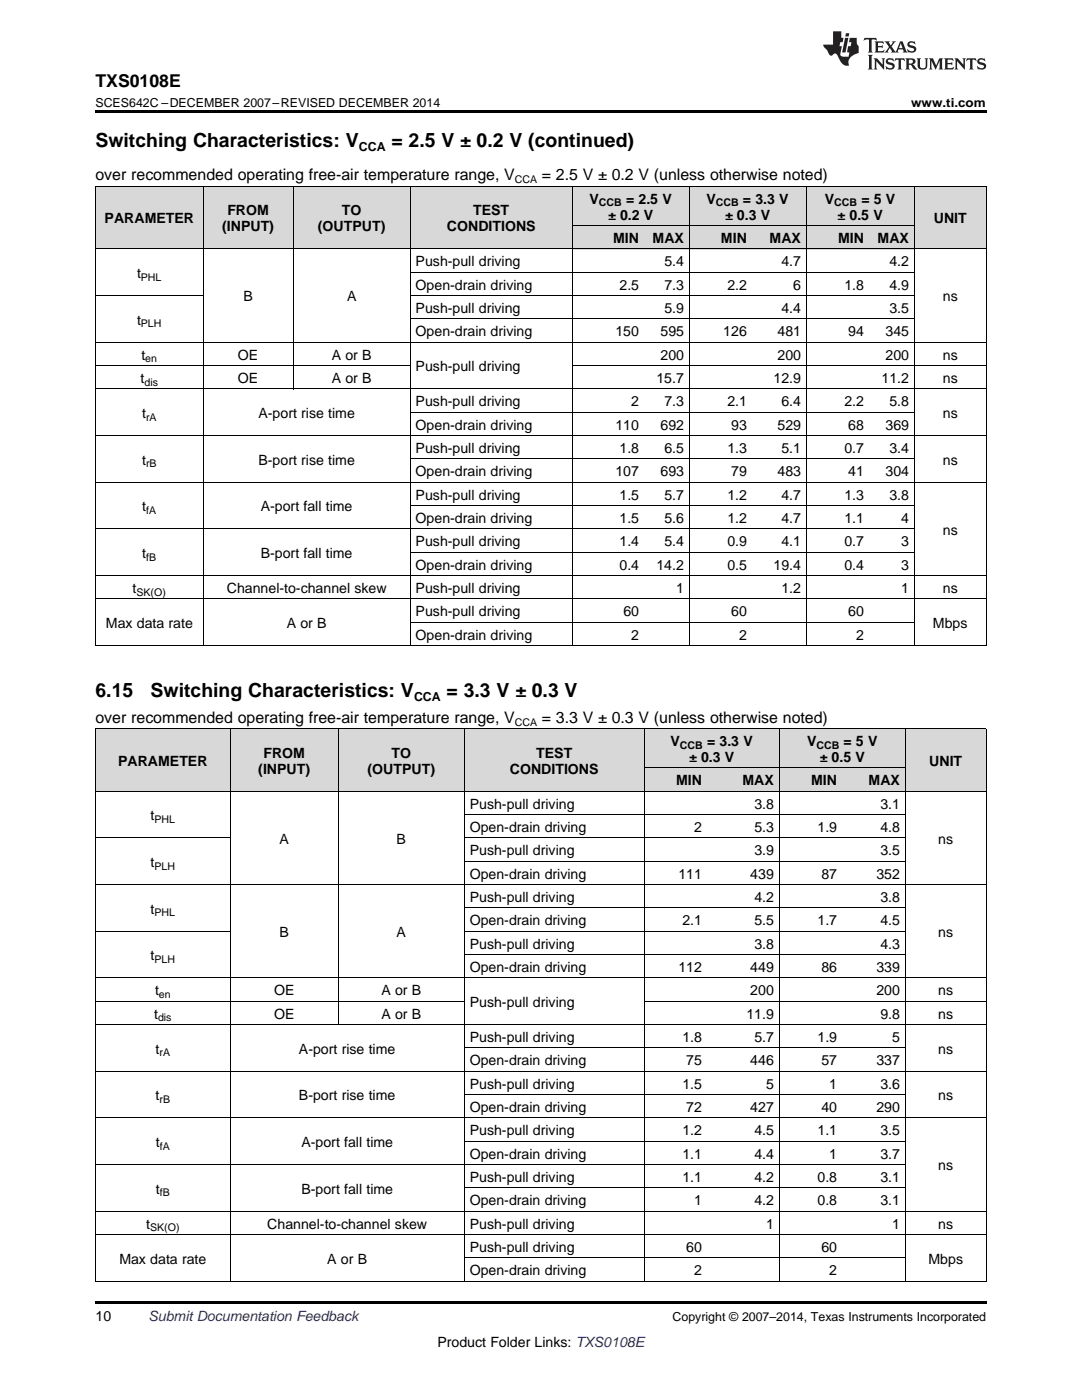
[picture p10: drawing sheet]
<svg xmlns="http://www.w3.org/2000/svg" width="216mm" height="279mm" viewBox="0 0 216 279" stroke-linecap="round" stroke-linejoin="round" font-family="sans-serif">
<defs><g id="words">
<g font-size="3.9">
<text x="19" y="29.3">Switching Characteristics: V</text>
<text x="78.1" y="29.3">= 2.5 V ± 0.2 V (continued)</text>
<text x="19" y="139.1">6.15</text>
<text x="30.1" y="139.1">Switching Characteristics: V</text>
<text x="89.1" y="139.1">= 3.3 V ± 0.3 V</text>
</g>
<text font-size="3.5" x="19" y="17.3">TXS0108E</text>
<g font-size="3.2">
<text x="19" y="36">over recommended operating free-air temperature range, V</text>
<text x="108.1" y="36">= 2.5 V ± 0.2 V (unless otherwise noted)</text>
<text x="19" y="144.2">over recommended operating free-air temperature range, V</text>
<text x="108.1" y="144.2">= 3.3 V ± 0.3 V (unless otherwise noted)</text>
</g>
<g font-size="2.8">
<text x="117.7" y="40.6">V</text>
<text x="124.9" y="40.6">= 2.5 V</text>
<text x="141" y="40.6">V</text>
<text x="148.2" y="40.6">=</text>
<text x="150.7" y="40.6">3.3 V</text>
<text x="164.6" y="40.6">V</text>
<text x="171.9" y="40.6">=</text>
<text x="174.4" y="40.6">5 V</text>
<text x="20.9" y="44.6">PARAMETER</text>
<text x="44.3" y="46.1">(INPUT)</text>
<text x="45.4" y="43">FROM</text>
<text x="63.4" y="46.1">(OUTPUT)</text>
<text x="68.2" y="43">TO</text>
<text x="89.2" y="46.1">CONDITIONS</text>
<text x="94.4" y="43">TEST</text>
<text x="121.4" y="43.8">± 0.2 V</text>
<text x="144.7" y="43.8">± 0.3</text>
<text x="151.8" y="43.8">V</text>
<text x="167.1" y="43.8">± 0.5</text>
<text x="174.3" y="43.8">V</text>
<text x="186.3" y="44.6">UNIT</text>
<text x="82.9" y="53.1">Push-pull driving</text>
<text x="122.3" y="48.5">MIN</text>
<text x="130.2" y="48.5">MAX</text>
<text x="132.6" y="53.1">5.4</text>
<text x="143.9" y="48.5">MIN</text>
<text x="153.6" y="48.5">MAX</text>
<text x="155.9" y="53.1">4.7</text>
<text x="167.2" y="48.5">MIN</text>
<text x="175.1" y="48.5">MAX</text>
<text x="177.5" y="53.1">4.2</text>
<text x="27.3" y="55.5">t</text>
<text x="82.9" y="57.8">Open-drain driving</text>
<text x="123.6" y="57.8">2.5</text>
<text x="132.6" y="57.8">7.3</text>
<text x="145.1" y="57.8">2.2</text>
<text x="158.3" y="57.8">6</text>
<text x="168.5" y="57.8">1.8</text>
<text x="177.5" y="57.8">4.9</text>
<text x="27.3" y="64.8">t</text>
<text x="48.6" y="60.1">B</text>
<text x="69.3" y="60.1">A</text>
<text x="82.9" y="62.4">Push-pull driving</text>
<text x="132.6" y="62.4">5.9</text>
<text x="155.9" y="62.4">4.4</text>
<text x="177.5" y="62.4">3.5</text>
<text x="188.1" y="60.1">ns</text>
<text x="28.2" y="71.8">t</text>
<text x="47.5" y="71.8">OE</text>
<text x="66.2" y="71.8">A or B</text>
<text x="82.9" y="67.1">Open-drain driving</text>
<text x="122.8" y="67.1">150</text>
<text x="131.8" y="67.1">595</text>
<text x="131.8" y="71.8">200</text>
<text x="144.3" y="67.1">126</text>
<text x="155.2" y="67.1">481</text>
<text x="155.2" y="71.8">200</text>
<text x="169.3" y="67.1">94</text>
<text x="176.7" y="67.1">345</text>
<text x="176.7" y="71.8">200</text>
<text x="188.1" y="71.8">ns</text>
<text x="28" y="76.4">t</text>
<text x="47.5" y="76.4">OE</text>
<text x="66.2" y="76.4">A or B</text>
<text x="82.9" y="74.1">Push-pull driving</text>
<text x="131" y="76.4">15.7</text>
<text x="154.3" y="76.4">12.9</text>
<text x="175.9" y="76.4">11.2</text>
<text x="188.1" y="76.4">ns</text>
<text x="28.4" y="83.4">t</text>
<text x="51.6" y="83.4">A-port rise time</text>
<text x="82.9" y="81.1">Push-pull driving</text>
<text x="125.9" y="81.1">2</text>
<text x="132.6" y="81.1">7.3</text>
<text x="145.1" y="81.1">2.1</text>
<text x="155.9" y="81.1">6.4</text>
<text x="168.5" y="81.1">2.2</text>
<text x="177.5" y="81.1">5.8</text>
<text x="188.1" y="83.4">ns</text>
<text x="82.9" y="85.7">Open-drain driving</text>
<text x="122.8" y="85.7">110</text>
<text x="131.8" y="85.7">692</text>
<text x="145.9" y="85.7">93</text>
<text x="155.2" y="85.7">529</text>
<text x="169.3" y="85.7">68</text>
<text x="176.7" y="85.7">369</text>
<text x="28.4" y="92.7">t</text>
<text x="51.6" y="92.7">B-port rise time</text>
<text x="82.9" y="90.4">Push-pull driving</text>
<text x="82.9" y="95">Open-drain driving</text>
<text x="122.8" y="95">107</text>
<text x="123.6" y="90.4">1.8</text>
<text x="131.8" y="95">693</text>
<text x="132.6" y="90.4">6.5</text>
<text x="145.1" y="90.4">1.3</text>
<text x="145.9" y="95">79</text>
<text x="155.2" y="95">483</text>
<text x="155.9" y="90.4">5.1</text>
<text x="168.5" y="90.4">0.7</text>
<text x="169.3" y="95">41</text>
<text x="176.7" y="95">304</text>
<text x="177.5" y="90.4">3.4</text>
<text x="188.1" y="92.7">ns</text>
<text x="82.9" y="99.7">Push-pull driving</text>
<text x="123.6" y="99.7">1.5</text>
<text x="132.6" y="99.7">5.7</text>
<text x="145.1" y="99.7">1.2</text>
<text x="155.9" y="99.7">4.7</text>
<text x="168.5" y="99.7">1.3</text>
<text x="177.5" y="99.7">3.8</text>
<text x="28.4" y="102">t</text>
<text x="52" y="102">A-port fall time</text>
<text x="82.9" y="104.4">Open-drain driving</text>
<text x="123.6" y="104.4">1.5</text>
<text x="132.6" y="104.4">5.6</text>
<text x="145.1" y="104.4">1.2</text>
<text x="155.9" y="104.4">4.7</text>
<text x="168.5" y="104.4">1.1</text>
<text x="179.8" y="104.4">4</text>
<text x="188.1" y="106.7">ns</text>
<text x="28.4" y="111.3">t</text>
<text x="52" y="111.3">B-port fall time</text>
<text x="82.9" y="109">Push-pull driving</text>
<text x="82.9" y="113.7">Open-drain driving</text>
<text x="123.6" y="109">1.4</text>
<text x="123.6" y="113.7">0.4</text>
<text x="131" y="113.7">14.2</text>
<text x="132.6" y="109">5.4</text>
<text x="145.1" y="109">0.9</text>
<text x="145.1" y="113.7">0.5</text>
<text x="154.3" y="113.7">19.4</text>
<text x="155.9" y="109">4.1</text>
<text x="168.5" y="109">0.7</text>
<text x="168.5" y="113.7">0.4</text>
<text x="179.8" y="109">3</text>
<text x="179.8" y="113.7">3</text>
<text x="26.5" y="118.3">t</text>
<text x="45.3" y="118.3">Channel-to-channel skew</text>
<text x="82.9" y="118.3">Push-pull driving</text>
<text x="134.9" y="118.3">1</text>
<text x="155.9" y="118.3">1.2</text>
<text x="179.8" y="118.3">1</text>
<text x="188.1" y="118.3">ns</text>
<text x="21.1" y="125.3">Max data rate</text>
<text x="57.2" y="125.3">A or B</text>
<text x="82.9" y="123">Push-pull driving</text>
<text x="124.4" y="123">60</text>
<text x="145.9" y="123">60</text>
<text x="169.3" y="123">60</text>
<text x="186.2" y="125.3">Mbps</text>
<text x="82.9" y="127.6">Open-drain driving</text>
<text x="125.9" y="127.6">2</text>
<text x="147.5" y="127.6">2</text>
<text x="170.8" y="127.6">2</text>
<text x="133.8" y="148.9">V</text>
<text x="141.1" y="148.9">= 3.3 V</text>
<text x="161" y="148.9">V</text>
<text x="168.3" y="148.9">= 5 V</text>
<text x="23.6" y="152.8">PARAMETER</text>
<text x="51.5" y="154.4">(INPUT)</text>
<text x="52.6" y="151.2">FROM</text>
<text x="73.3" y="154.4">(OUTPUT)</text>
<text x="78.1" y="151.2">TO</text>
<text x="101.7" y="154.4">CONDITIONS</text>
<text x="107" y="151.2">TEST</text>
<text x="137.5" y="152">± 0.3 V</text>
<text x="163.6" y="152">± 0.5 V</text>
<text x="185.4" y="152.8">UNIT</text>
<text x="93.7" y="161.4">Push-pull driving</text>
<text x="134.9" y="156.7">MIN</text>
<text x="148.2" y="156.7">MAX</text>
<text x="150.5" y="161.4">3.8</text>
<text x="161.9" y="156.7">MIN</text>
<text x="173.3" y="156.7">MAX</text>
<text x="175.7" y="161.4">3.1</text>
<text x="30.1" y="163.7">t</text>
<text x="93.7" y="166">Open-drain driving</text>
<text x="138.5" y="166">2</text>
<text x="150.5" y="166">5.3</text>
<text x="163.1" y="166">1.9</text>
<text x="175.7" y="166">4.8</text>
<text x="30.1" y="173">t</text>
<text x="55.8" y="168.3">A</text>
<text x="79.1" y="168.3">B</text>
<text x="93.7" y="170.7">Push-pull driving</text>
<text x="150.5" y="170.7">3.9</text>
<text x="175.7" y="170.7">3.5</text>
<text x="187.2" y="168.3">ns</text>
<text x="93.7" y="175.3">Open-drain driving</text>
<text x="93.7" y="180">Push-pull driving</text>
<text x="135.4" y="175.3">111</text>
<text x="149.7" y="175.3">439</text>
<text x="150.5" y="180">4.2</text>
<text x="163.9" y="175.3">87</text>
<text x="174.9" y="175.3">352</text>
<text x="175.7" y="180">3.8</text>
<text x="30.1" y="182.3">t</text>
<text x="93.7" y="184.6">Open-drain driving</text>
<text x="136.2" y="184.6">2.1</text>
<text x="150.5" y="184.6">5.5</text>
<text x="163.1" y="184.6">1.7</text>
<text x="175.7" y="184.6">4.5</text>
<text x="30.1" y="191.6">t</text>
<text x="55.8" y="187">B</text>
<text x="79.1" y="187">A</text>
<text x="93.7" y="189.3">Push-pull driving</text>
<text x="150.5" y="189.3">3.8</text>
<text x="175.7" y="189.3">4.3</text>
<text x="187.2" y="187">ns</text>
<text x="93.7" y="194">Open-drain driving</text>
<text x="135.4" y="194">112</text>
<text x="149.7" y="194">449</text>
<text x="163.9" y="194">86</text>
<text x="174.9" y="194">339</text>
<text x="30.8" y="203.3">t</text>
<text x="30.9" y="198.6">t</text>
<text x="54.7" y="198.6">OE</text>
<text x="54.7" y="203.3">OE</text>
<text x="76.1" y="198.6">A or B</text>
<text x="76.1" y="203.3">A or B</text>
<text x="93.7" y="200.9">Push-pull driving</text>
<text x="148.9" y="203.3">11.9</text>
<text x="149.7" y="198.6">200</text>
<text x="174.9" y="198.6">200</text>
<text x="175.7" y="203.3">9.8</text>
<text x="187.2" y="198.6">ns</text>
<text x="187.2" y="203.3">ns</text>
<text x="93.7" y="207.9">Push-pull driving</text>
<text x="136.2" y="207.9">1.8</text>
<text x="150.5" y="207.9">5.7</text>
<text x="163.1" y="207.9">1.9</text>
<text x="178" y="207.9">5</text>
<text x="31" y="210.3">t</text>
<text x="59.7" y="210.3">A-port rise time</text>
<text x="93.7" y="212.6">Open-drain driving</text>
<text x="136.9" y="212.6">75</text>
<text x="149.7" y="212.6">446</text>
<text x="163.9" y="212.6">57</text>
<text x="174.9" y="212.6">337</text>
<text x="187.2" y="210.3">ns</text>
<text x="31" y="219.6">t</text>
<text x="59.7" y="219.6">B-port rise time</text>
<text x="93.7" y="217.2">Push-pull driving</text>
<text x="93.7" y="221.9">Open-drain driving</text>
<text x="136.2" y="217.2">1.5</text>
<text x="136.9" y="221.9">72</text>
<text x="149.7" y="221.9">427</text>
<text x="152.9" y="217.2">5</text>
<text x="163.9" y="221.9">40</text>
<text x="165.5" y="217.2">1</text>
<text x="174.9" y="221.9">290</text>
<text x="175.7" y="217.2">3.6</text>
<text x="187.2" y="219.6">ns</text>
<text x="93.7" y="226.6">Push-pull driving</text>
<text x="136.2" y="226.6">1.2</text>
<text x="150.5" y="226.6">4.5</text>
<text x="163.1" y="226.6">1.1</text>
<text x="175.7" y="226.6">3.5</text>
<text x="31.1" y="228.9">t</text>
<text x="60.1" y="228.9">A-port fall time</text>
<text x="93.7" y="231.2">Open-drain driving</text>
<text x="136.2" y="231.2">1.1</text>
<text x="150.5" y="231.2">4.4</text>
<text x="165.5" y="231.2">1</text>
<text x="175.7" y="231.2">3.7</text>
<text x="187.2" y="233.5">ns</text>
<text x="31.1" y="238.2">t</text>
<text x="60.1" y="238.2">B-port fall time</text>
<text x="93.7" y="235.9">Push-pull driving</text>
<text x="136.2" y="235.9">1.1</text>
<text x="150.5" y="235.9">4.2</text>
<text x="163.1" y="235.9">0.8</text>
<text x="175.7" y="235.9">3.1</text>
<text x="29.2" y="245.2">t</text>
<text x="53.3" y="245.2">Channel-to-channel skew</text>
<text x="93.7" y="240.5">Open-drain driving</text>
<text x="93.7" y="245.2">Push-pull driving</text>
<text x="138.5" y="240.5">1</text>
<text x="150.5" y="240.5">4.2</text>
<text x="152.9" y="245.2">1</text>
<text x="163.1" y="240.5">0.8</text>
<text x="175.7" y="240.5">3.1</text>
<text x="178" y="245.2">1</text>
<text x="187.2" y="245.2">ns</text>
<text x="93.7" y="249.8">Push-pull driving</text>
<text x="136.9" y="249.8">60</text>
<text x="163.9" y="249.8">60</text>
<text x="23.8" y="252.2">Max data rate</text>
<text x="65.3" y="252.2">A or B</text>
<text x="93.7" y="254.5">Open-drain driving</text>
<text x="138.5" y="254.5">2</text>
<text x="165.5" y="254.5">2</text>
<text x="185.3" y="252.2">Mbps</text>
<text x="19" y="263.6">10</text>
<text x="87.3" y="268.9">Product Folder Links: TXS0108E</text>
</g>
<text font-size="2.8" fill="#0000c8" x="29.6" y="263.6">Submit Documentation Feedback</text>
<g font-size="2.5">
<text x="19" y="21.4">SCES642C –DECEMBER 2007–REVISED DECEMBER 2014</text>
<text x="181.8" y="21.4">www.ti.com</text>
<text x="71.6" y="30.1">CCA</text>
<text x="82.6" y="139.8">CCA</text>
<text x="134.2" y="263.6">Copyright © 2007–2014, Texas Instruments Incorporated</text>
</g>
<g font-size="2.1">
<text x="102.7" y="36.6">CCA</text>
<text x="119.5" y="41.2">CCB</text>
<text x="142.8" y="41.2">CCB</text>
<text x="166.5" y="41.2">CCB</text>
<text x="28.1" y="56">PHL</text>
<text x="28.1" y="65.3">PLH</text>
<text x="28.8" y="77">dis</text>
<text x="29" y="72.3">en</text>
<text x="29.1" y="84">rA</text>
<text x="29.1" y="93.3">rB</text>
<text x="29.2" y="102.6">fA</text>
<text x="29.2" y="111.9">fB</text>
<text x="27.2" y="118.9">SK(O)</text>
<text x="102.7" y="144.9">CCA</text>
<text x="135.7" y="149.4">CCB</text>
<text x="162.9" y="149.4">CCB</text>
<text x="30.8" y="164.3">PHL</text>
<text x="30.8" y="173.6">PLH</text>
<text x="30.8" y="182.9">PHL</text>
<text x="30.8" y="192.2">PLH</text>
<text x="31.5" y="203.8">dis</text>
<text x="31.7" y="199.2">en</text>
<text x="31.8" y="210.8">rA</text>
<text x="31.8" y="220.1">rB</text>
<text x="31.9" y="229.4">fA</text>
<text x="31.9" y="238.8">fB</text>
<text x="30" y="245.7">SK(O)</text>
</g>
</g></defs>
<g fill="#d8d8d8">
<path d="M19 145.5h27v12.5h-27z"/>
<path d="M46 145.5h21.5v12.5h-21.5z"/>
<path d="M67.5 145.5h25.2v12.5h-25.2z"/>
<path d="M92.7 145.5h35.9v12.5h-35.9z"/>
<path d="M128.6 153.3h12.5v4.7h-12.5z"/>
<path d="M141.1 153.3h14.4v4.7h-14.4z"/>
<path d="M155.5 153.3h12.6v4.7h-12.6z"/>
<path d="M168.1 153.3h12.6v4.7h-12.6z"/>
<path d="M180.7 145.5h16.1v12.5h-16.1z"/>
<path d="M128.6 145.5h12.5v7.8h-12.5z"/>
<path d="M141.1 145.5h14.4v7.8h-14.4z"/>
<path d="M155.5 145.5h12.6v7.8h-12.6z"/>
<path d="M168.1 145.5h12.6v7.8h-12.6z"/>
<path d="M19 37.3h21.6v12.4h-21.6z"/>
<path d="M40.6 37.3h17.9v12.4h-17.9z"/>
<path d="M58.5 37.3h23.4v12.4h-23.4z"/>
<path d="M81.9 37.3h32.3v12.4h-32.3z"/>
<path d="M114.2 45.1h14.4v4.6h-14.4z"/>
<path d="M128.6 45.1h8.9v4.6h-8.9z"/>
<path d="M137.5 45.1h12.6v4.6h-12.6z"/>
<path d="M150.1 45.1h10.8v4.6h-10.8z"/>
<path d="M160.9 45.1h12.6v4.6h-12.6z"/>
<path d="M173.5 45.1h9v4.6h-9z"/>
<path d="M182.5 37.3h14.3v12.4h-14.3z"/>
<path d="M114.2 37.3h14.4v7.8h-14.4z"/>
<path d="M128.6 37.3h8.9v7.8h-8.9z"/>
<path d="M137.5 37.3h12.6v7.8h-12.6z"/>
<path d="M150.1 37.3h10.8v7.8h-10.8z"/>
<path d="M160.9 37.3h12.6v7.8h-12.6z"/>
<path d="M173.5 37.3h9v7.8h-9z"/>
</g>
<path d="M19 22h177.8v.5h-177.8zM19 259.7h177.8v.5h-177.8z" fill="#000"/>
<g fill="none" stroke="#000" stroke-width=".2">
<path d="M19 37.2h177.8M19.1 37.3v91.6M40.5 37.3v91.6M58.5 37.3v40.4M81.8 37.3v91.6M114.2 37.3v91.6M137.5 37.3v91.6M160.8 37.3v91.6M182.4 37.3v91.6M196.8 37.3v91.6M19 59h21.6M19 49.7h177.8"/>
<path d="M81.9 59h100.6M81.9 54.3h100.6M114.2 45h68.2M19 77.6h177.8M19 73h62.8M19 68.3h177.8M81.9 63.7h100.6M114.2 73h82.6M19 96.3h177.8M19 86.9h177.8M81.9 91.6h100.6M81.9 82.3h100.6"/>
<path d="M19 119.5h177.8M19 114.9h177.8M19 105.6h163.5M81.9 110.2h100.6M81.9 100.9h100.6M19 128.9h177.8M81.9 124.2h100.6M19 157.9h177.8M19 145.4h177.8M19.1 145.5v110.3M45.9 145.5v110.3M67.5 145.5v59"/>
<path d="M92.6 145.5v110.3M128.5 145.5v110.3M128.6 153.3h52.1M155.5 145.5v110.3M180.6 145.5v110.3M196.8 145.5v110.3M19 176.5h177.8M19 167.2h27M92.7 171.9h88M92.7 167.2h88M92.7 162.6h88M19 199.8h73.6"/>
<path d="M19 195.2h177.8M19 185.9h27M92.7 190.5h88M92.7 185.9h88M92.7 181.2h88M128.6 199.8h68.2M19 213.8h177.8M19 204.5h177.8M92.7 218.5h88M92.7 209.1h88M19 232.4h161.7M19 223.1h177.8"/>
<path d="M92.7 237.1h88M92.7 227.8h88M19 255.7h177.8M19 246.4h177.8M19 241.7h177.8M92.7 251.1h88"/>
</g>
<g fill="#231f20">
<path d="M172.5 7.6l-.1 .5 .4-.2h.6v.1v2.1l-.2 .4h.9l-.2-.4v-2.1l.1-.1h.5l.5 .2-.2-.5zM174.5 8.3l.2 .3v1.5l-.2 .4h1.8l.2-.6a1.04 1.04 0 0 1-1.3 .2v-.7h.6l.3 .2v-.6l-.3 .2h-.6v-.6l.8-.1 .4 .3-.2-.5zM176.5 8.3l.9 1.1-.9 1.1h.8l-.2-.2 .4-.7 .5 .7-.2 .2h1.5l-.2-.2 .2-.4h.9l.1 .4-.2 .2h1l-.3-.3-.7-1.9h-.5l-.9 2-.8-1 .9-1h-.8l.1 .3-.4 .5-.3-.6 .1-.2zM179.7 8.6l.4 1h-.7zM181.3 8.4a.63 .63 0 0 0-.2 .7 .63 .63 0 0 0 .6 .4l.6 .2 .1 .2a.75 .75 0 0 1-.7 .4 .75 .75 0 0 1-.6-.5l.1 .7 .1-.1a1.11 1.11 0 0 0 1.5-.6 1.13 1.13 0 0 0-1.2-.8l-.1-.4a1.04 1.04 0 0 1 1.2 .2l-.2-.5-.2 .1-.4-.2zM173.2 10.9l.2 .4v2.2l-.2 .4h1l-.3-.4v-2.2l.3-.4zM174.3 11.6l.3 .4v1.5l-.3 .4h.8l-.2-.4v-1.3l1.5 1.7v-1.9l.2-.4h-.7l.2 .4v.9l-1.1-1.3zM177 11.8a.62 .62 0 0 0-.2 .7 .62 .62 0 0 0 .6 .4l.6 .1 .1 .3a.76 .76 0 0 1-.7 .3 .76 .76 0 0 1-.7-.4l.2 .7 .1-.1a1.11 1.11 0 0 0 1.5-.6 1.13 1.13 0 0 0-1.2-.8l-.1-.4a1.04 1.04 0 0 1 1.2 .2l-.2-.6-.2 .1-.5-.1zM178.7 11.6l-.2 .6a.61 .61 0 0 1 .8-.3v1.6l-.2 .4h.9l-.2-.4v-1.6a.63 .63 0 0 1 .7 .3l-.1-.6zM180.6 11.6l.3 .4v1.5l-.3 .4h1l-.2-.2-.1-.8 .6 .2a.76 .76 0 0 0 1.2 .7l-1-1a.58 .58 0 0 0 .6-.5 .58 .58 0 0 0-.5-.6zM181.4 11.9h.1a.45 .45 0 0 1 .5 .1 .45 .45 0 0 1 .1 .5l-.8 .2zM182.9 11.6l.2 .2a2.17 2.17 0 0 0 .3 1.9 .99 .99 0 0 0 1.6-.6v-1.1l.2-.4h-.7l.2 .2a1.92 1.92 0 0 1-.2 1.8 .6 .6 0 0 1-.9-.5v-1.1l.2-.4zM185.4 11.6l.2 .4v1.5l-.2 .4h.7l-.2-.4v-1.4l.8 1.8 .8-1.8v1.4l-.2 .4h.9l-.2-.4v-1.5l.2-.4h-.8l-.6 1.5-.6-1.5zM188.4 11.6l.2 .4v1.5l-.2 .4h1.8l.1-.6a1.04 1.04 0 0 1-1.2 .1v-.6h.5l.4 .2v-.6l-.4 .2h-.5v-.7h.8l.3 .3-.1-.6zM190.5 11.6l.2 .4v1.5l-.2 .4h.7l-.2-.4v-1.3l1.5 1.7v-1.9l.2-.4h-.7l.2 .4v.9l-1.1-1.3zM192.9 11.6l-.1 .6a.61 .61 0 0 1 .7-.3l.1 1.6-.3 .4h1l-.3-.4 .1-1.6a.63 .63 0 0 1 .7 .3l-.1-.6zM195.2 11.8a.62 .62 0 0 0-.2 .7 .62 .62 0 0 0 .6 .4l.6 .1 .1 .3a.76 .76 0 0 1-.7 .3 .76 .76 0 0 1-.6-.4l.1 .7 .1-.1a1.11 1.11 0 0 0 1.6-.6 1.13 1.13 0 0 0-1.3-.8l-.1-.4a1.04 1.04 0 0 1 1.2 .2l-.1-.6-.2 .1-.5-.1z"/>
<path d="M166.2 6.3v2.6h-1.9v.4l.8 .9a.91 .91 0 0 0 1 .8 .56 .56 0 0 1 .5-.3 .56 .56 0 0 1 .5 .3l.4 .8a1.53 1.53 0 0 0 1.9 1.2 1.54 1.54 0 0 1 1-2.1l.9-.3v-1.4a1.52 1.52 0 0 1-.4-1.6h-1.3l-.2 .8h.5l-.2 .8h-.5l-.1 1v.2l.4 .1-.2 .8a1.93 1.93 0 0 1-1.6-.3l.3-1.8h-.5l.2-.8h.4l.2-.8h-.4v-1.3zM168.6 7.6l-.6 2.9h.7l.6-2.9zM168.8 6.6l-.1 .7h.6l.2-.7z"/>
</g>
<use href="#words"/>
</svg>
